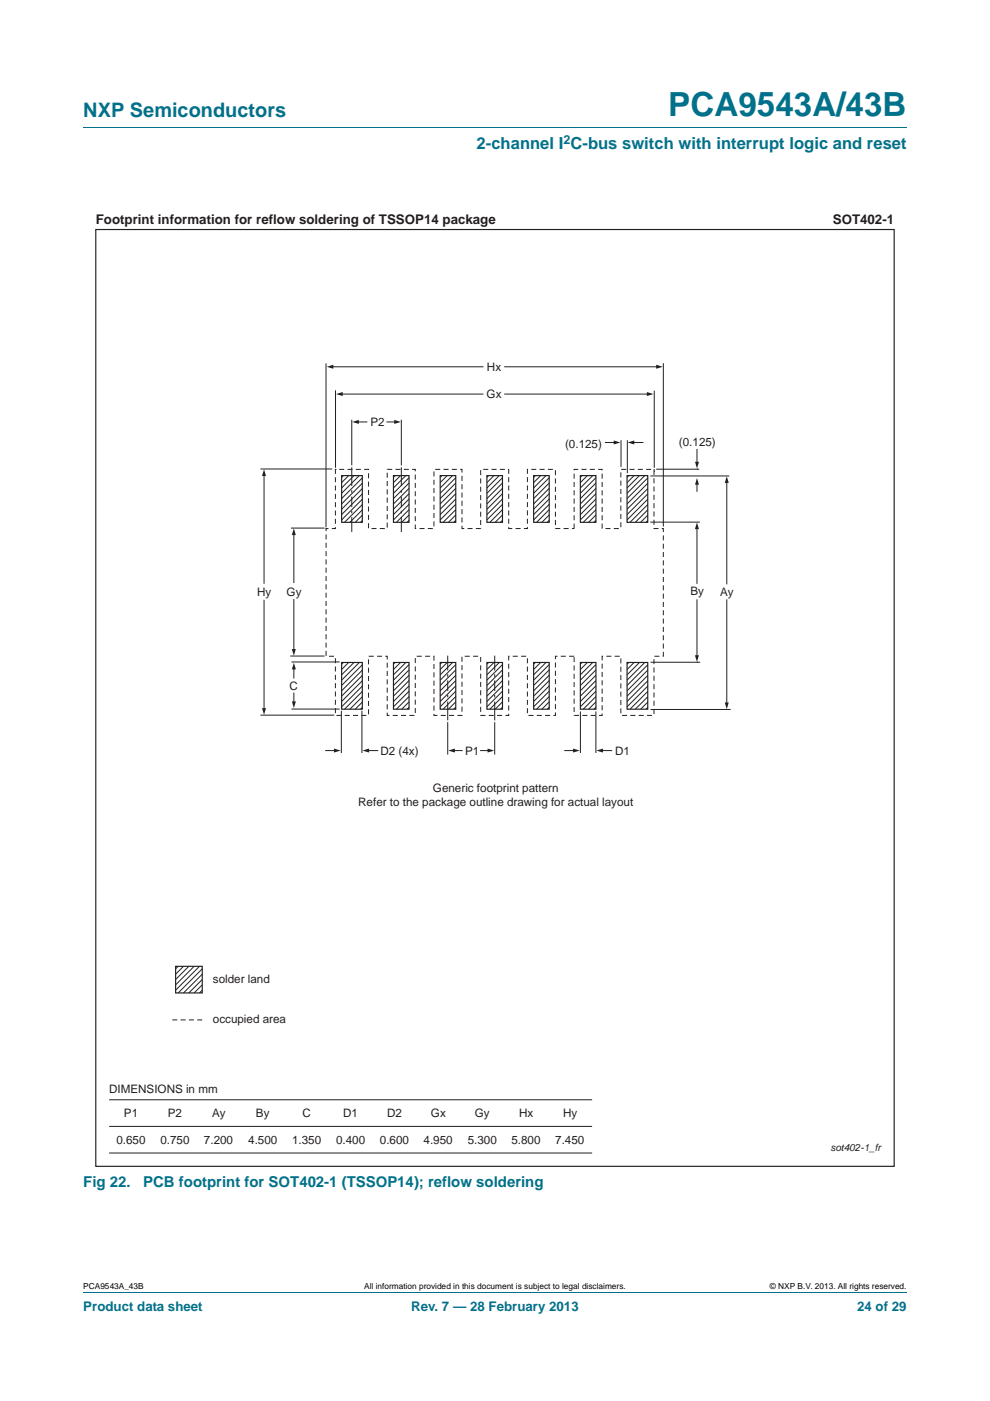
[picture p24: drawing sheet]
<svg xmlns="http://www.w3.org/2000/svg" width="210mm" height="297mm" viewBox="0 0 210 297" stroke-linecap="round" stroke-linejoin="round" font-family="sans-serif">
<defs><g id="words">
<text font-size="7" fill="#00718a" x="141.8" y="24.6">PCA9543A/43B</text>
<text font-size="4.2" fill="#00718a" x="17.7" y="24.9">NXP Semiconductors</text>
<text font-size="3.5" fill="#00718a" x="101.1" y="31.6">2-channel I C-bus switch with interrupt logic and reset</text>
<g font-size="3.2" fill="#00718a">
<text x="17.7" y="251.7">Fig 22.</text>
<text x="30.4" y="251.7">PCB footprint for SOT402-1 (TSSOP14); reflow soldering</text>
</g>
<g font-size="2.8" fill="#231f20">
<text x="20.3" y="47.4">Footprint information for reflow soldering of TSSOP14 package</text>
<text x="176.6" y="47.4">SOT402-1</text>
</g>
<g font-size="2.8" fill="#00718a">
<text x="17.7" y="277.9">Product data sheet</text>
<text x="87.2" y="277.9">Rev. 7 — 28 February 2013</text>
<text x="181.8" y="277.9">24 of 29</text>
</g>
<text font-size="2.6" fill="#00718a" x="119.5" y="30.5">2</text>
<g font-size="2.5" fill="#231f20">
<text x="103.3" y="78.6">Hx</text>
<text x="103.2" y="84.4">Gx</text>
<text x="78.6" y="90.3">P2</text>
<text x="119.9" y="95">(0.125)</text>
<text x="144" y="94.6">(0.125)</text>
<text x="54.5" y="126.3">Hy</text>
<text x="60.8" y="126.3">Gy</text>
<text x="146.4" y="126.2">By</text>
<text x="152.8" y="126.4">Ay</text>
<text x="61.4" y="146.3">C</text>
<text x="80.7" y="160">D2 (4x)</text>
<text x="98.6" y="160">P1</text>
<text x="130.5" y="160">D1</text>
<text x="91.8" y="167.9">Generic footprint pattern</text>
<text x="76" y="170.9">Refer to the package outline drawing for actual layout</text>
<text x="45.2" y="208.3">solder land</text>
<text x="45.2" y="216.8">occupied area</text>
<text x="23.1" y="231.8">DIMENSIONS in mm</text>
<text x="26.3" y="236.8">P1</text>
<text x="35.6" y="236.8">P2</text>
<text x="45" y="236.8">Ay</text>
<text x="54.3" y="236.8">By</text>
<text x="64.2" y="236.8">C</text>
<text x="72.8" y="236.8">D1</text>
<text x="82.1" y="236.8">D2</text>
<text x="91.4" y="236.8">Gx</text>
<text x="100.7" y="236.8">Gy</text>
<text x="110.1" y="236.8">Hx</text>
<text x="119.4" y="236.8">Hy</text>
<text x="24.7" y="242.5">0.650</text>
<text x="34" y="242.5">0.750</text>
<text x="43.3" y="242.5">7.200</text>
<text x="52.6" y="242.5">4.500</text>
<text x="62" y="242.5">1.350</text>
<text x="71.3" y="242.5">0.400</text>
<text x="80.6" y="242.5">0.600</text>
<text x="89.8" y="242.5">4.950</text>
<text x="99.2" y="242.5">5.300</text>
<text x="108.5" y="242.5">5.800</text>
<text x="117.8" y="242.5">7.450</text>
</g>
<text font-size="2.1" fill="#231f20" x="176.1" y="244">sot402-1_fr</text>
<g font-size="1.8">
<text x="17.7" y="273.3">PCA9543A_43B</text>
<text x="77.3" y="273.3">All information provided in this document is subject to legal disclaimers.</text>
<text x="163.3" y="273.3">© NXP B.V. 2013. All rights reserved.</text>
</g>
</g></defs>
<path d="M17.7 27h174.6M17.7 273.9h174.6" fill="none" stroke="#00718a" stroke-width=".21"/>
<path d="M154.2 102.1v21.7" fill="none" stroke="#231f20" stroke-width=".21"/>
<path d="M154.2 101l.4 1.4h-.9z" fill="#231f20"/>
<path d="M154.2 127.2v22" fill="none" stroke="#231f20" stroke-width=".21"/>
<path d="M153.7 148.9h.9l-.4 1.5z" fill="#231f20"/>
<path d="M147.8 111.9v11.8" fill="none" stroke="#231f20" stroke-width=".21"/>
<path d="M147.8 110.8l.4 1.4h-.8z" fill="#231f20"/>
<path d="M147.8 127.2v12" fill="none" stroke="#231f20" stroke-width=".21"/>
<path d="M147.4 138.9h.8l-.4 1.4z" fill="#231f20"/>
<path d="M62.3 113.2v10.3" fill="none" stroke="#231f20" stroke-width=".21"/>
<path d="M62.3 112l.4 1.4h-.8z" fill="#231f20"/>
<path d="M62.3 127.1v10.8" fill="none" stroke="#231f20" stroke-width=".21"/>
<path d="M61.9 137.6h.8l-.4 1.4z" fill="#231f20"/>
<path d="M56 100.6v23.1" fill="none" stroke="#231f20" stroke-width=".21"/>
<path d="M56 99.5l.4 1.4h-.8z" fill="#231f20"/>
<path d="M56 127.3v23.1" fill="none" stroke="#231f20" stroke-width=".21"/>
<path d="M55.6 150.1h.8l-.4 1.5z" fill="#231f20"/>
<path d="M107.1 77.8h32.4" fill="none" stroke="#231f20" stroke-width=".21"/>
<path d="M139.2 77.3l1.4 .5-1.4 .4z" fill="#231f20"/>
<path d="M70.3 77.8h32.1" fill="none" stroke="#231f20" stroke-width=".21"/>
<path d="M69.3 77.8l1.4-.5v.9z" fill="#231f20"/>
<path d="M107.1 83.6h30.4" fill="none" stroke="#231f20" stroke-width=".21"/>
<path d="M137.2 83.1l1.4 .5-1.4 .4z" fill="#231f20"/>
<path d="M72.3 83.6h30.1" fill="none" stroke="#231f20" stroke-width=".21"/>
<path d="M71.3 83.6l1.4-.5v.9z" fill="#231f20"/>
<path d="M37.3 204.9h5.6v5.6h-5.6z" fill="none" stroke="#231f20" stroke-width=".25"/>
<g fill="none" stroke="#231f20" stroke-width=".21">
<path d="M74.6 89v9.7M74.6 99.1v3.9M85.1 89v9.7M85.1 99.1v3.9M74.6 103.9v.6M74.6 105.3v2.2M74.6 108.3v.5M74.6 109.6v3.2M85.1 103.9v.6M85.1 105.3v2.2M85.1 108.3v.5M85.1 109.6v3.2"/>
<path d="M95 139v3.2M104.9 139v3.2M95 142.9v.6M95 144.3v2.2M95 147.3v.6M95 148.7v4M95 153.1v6.9M101.9 159.1h1.8M104.9 142.9v.6M104.9 144.3v2.2M104.9 147.3v.6M104.9 148.7v4"/>
<path d="M104.9 153.1v6.9"/>
</g>
<path d="M103.4 158.7l1.4 .4-1.4 .5z" fill="#231f20"/>
<path d="M96.2 159.1h1.8" fill="none" stroke="#231f20" stroke-width=".21"/>
<path d="M95.1 159.1l1.4-.4v.9z" fill="#231f20"/>
<path d="M119.8 159.1h2" fill="none" stroke="#231f20" stroke-width=".21"/>
<path d="M121.6 158.7l1.4 .4-1.4 .5z" fill="#231f20"/>
<path d="M127.6 159.1h2.1" fill="none" stroke="#231f20" stroke-width=".21"/>
<path d="M126.5 159.1l1.4-.4v.9z" fill="#231f20"/>
<path d="M69.1 159.1h2" fill="none" stroke="#231f20" stroke-width=".21"/>
<path d="M70.8 158.7l1.4 .4-1.4 .5z" fill="#231f20"/>
<path d="M78 159.1h2.1" fill="none" stroke="#231f20" stroke-width=".21"/>
<path d="M76.9 159.1l1.4-.4v.9z" fill="#231f20"/>
<path d="M128.4 93.8h2.1" fill="none" stroke="#231f20" stroke-width=".21"/>
<path d="M130.2 93.4l1.4 .4-1.4 .4z" fill="#231f20"/>
<path d="M134.2 93.8h2.2" fill="none" stroke="#231f20" stroke-width=".21"/>
<path d="M133.1 93.8l1.4-.4v.8z" fill="#231f20"/>
<path d="M82.1 89.5h1.8" fill="none" stroke="#231f20" stroke-width=".21"/>
<path d="M83.6 89l1.4 .5-1.4 .4z" fill="#231f20"/>
<path d="M75.8 89.5h2" fill="none" stroke="#231f20" stroke-width=".21"/>
<path d="M74.7 89.5l1.4-.5v.9z" fill="#231f20"/>
<path d="M147.8 95.3v2.9" fill="none" stroke="#231f20" stroke-width=".21"/>
<path d="M147.4 97.9h.9l-.5 1.4z" fill="#231f20"/>
<path d="M147.8 102.5v1.7" fill="none" stroke="#231f20" stroke-width=".21"/>
<path d="M147.8 101.3l.5 1.5h-.9z" fill="#231f20"/>
<path d="M42.9 216.2h-6.6" fill="none" stroke="#231f20" stroke-width=".21" stroke-dasharray="1.1 .7" stroke-linecap="butt"/>
<path d="M62.3 146.9v2.1M72.4 150.7v9M76.8 150.7v9M123.1 150.8v8.9M126.4 150.8v8.9" fill="none" stroke="#231f20" stroke-width=".21"/>
<path d="M61.9 148.7h.9l-.5 1.4z" fill="#231f20"/>
<path d="M62.3 141.6v2.2" fill="none" stroke="#231f20" stroke-width=".21"/>
<path d="M62.3 140.5l.5 1.4h-.9z" fill="#231f20"/>
<g fill="none" stroke="#231f20" stroke-width=".21">
<path d="M69.1 77v34.8M140.7 77v34.6M55.2 99.4h15.3M71.1 99.5h.1M71.2 82.8v16.4M131.7 93.3v5.7M133.1 93.3v7M138.7 99.5h.1M138.7 99.9h.1M138.8 82.8v16.4M139.2 99.5h9.1M147.8 99.5h.1"/>
<path d="M61.7 112h7.1M69.1 112.1h.1M72.8 100.8l-.3 .4M74 100.8l-1.5 1.5M75.1 100.8l-2.6 2.7M75.5 100.9h.1M76.2 100.8l-3.7 3.8M76.8 101.3l-4.3 4.4M76.8 102.5l-4.3 4.3M76.8 103.6l-4.3 4.4M76.8 104.7l-4.3 4.4M76.8 105.8l-4.3 4.4"/>
<path d="M76.8 107l-3.7 3.7M76.8 108.1l-2.6 2.6M76.8 109.2l-1.5 1.5M76.8 110.4l-.3 .3M83.8 100.8l-.3 .4M85 100.8l-1.5 1.5M86.1 100.8l-2.6 2.7M86.8 101.3l-3.3 3.3M86.8 102.4l-3.3 3.3M86.8 103.5l-3.3 3.3M86.8 104.7l-3.3 3.3M86.8 105.8l-3.3 3.3"/>
<path d="M86.8 106.9l-3.3 3.3M86.8 108.1l-2.7 2.6M86.8 109.2l-1.6 1.5M86.8 110.3l-.5 .4M93.7 100.8l-.3 .4M94.9 100.8l-1.5 1.5M96 100.8l-2.6 2.7M96.7 101.3l-3.3 3.3M96.7 102.4l-3.3 3.3M96.7 103.5l-3.3 3.3M96.7 104.7l-3.3 3.3M96.7 105.8l-3.3 3.3"/>
<path d="M96.7 106.9l-3.3 3.3M96.7 108.1l-2.7 2.6M96.7 109.2l-1.6 1.5M96.7 110.3l-.5 .4M103.6 100.8l-.3 .4M104.8 100.8l-1.5 1.5M105.9 100.8l-2.6 2.7M106.6 101.3l-3.3 3.3M106.6 102.4l-3.3 3.3M106.6 103.5l-3.3 3.3M106.6 104.7l-3.3 3.3M106.6 105.8l-3.3 3.3"/>
<path d="M106.6 106.9l-3.3 3.3M106.6 108.1l-2.7 2.6M106.6 109.2l-1.6 1.5M106.6 110.3l-.4 .4M113.5 100.8l-.3 .4M114.7 100.8l-1.5 1.5M115.8 100.8l-2.6 2.7M116.5 101.3l-3.3 3.3M116.5 102.4l-3.3 3.3M116.5 103.5l-3.3 3.3M116.5 104.7l-3.3 3.3M116.5 105.8l-3.3 3.3"/>
<path d="M116.5 106.9l-3.3 3.3M116.5 108.1l-2.7 2.6M116.5 109.2l-1.6 1.5M116.5 110.3l-.4 .4M123.5 100.8l-.4 .4M124.6 100.8l-1.5 1.5M125.7 100.8l-2.6 2.7M126.4 101.3l-3.3 3.3M126.4 102.4l-3.3 3.3M126.4 103.5l-3.3 3.3M126.4 104.7l-3.3 3.3M126.4 105.8l-3.3 3.3"/>
<path d="M126.4 106.9l-3.3 3.3M126.4 108.1l-2.7 2.6M126.4 109.2l-1.6 1.5M126.4 110.3l-.4 .4M133.4 100.8l-.4 .4M134.5 100.8l-1.5 1.5M135.6 100.8l-2.6 2.7M136.8 100.8l-3.8 3.8M137.4 101.3l-4.4 4.4M137.4 102.5l-4.4 4.3M137.4 103.6l-4.4 4.4M137.4 104.7l-4.4 4.4"/>
<path d="M137.4 105.8l-4.4 4.4M137.4 107l-3.8 3.7M137.4 108.1l-2.6 2.6M137.4 109.2l-1.5 1.5M137.4 110.4l-.4 .3M137.9 110.7h10.5M137.9 100.9h16.8M61.6 139.1h7.2M55.2 151.6h15.7M61.8 140.4h10.2M61.8 150.3h10.2M72.8 140.5l-.3 .3"/>
<path d="M74 140.5l-1.5 1.5M75.1 140.5l-2.6 2.6M76.2 140.5l-3.7 3.7M76.8 141l-4.3 4.3M76.8 142.1l-4.3 4.4M76.8 143.2l-4.3 4.4M76.8 144.3l-4.3 4.4M76.8 145.5l-4.3 4.4M76.8 146.6l-3.7 3.8M76.8 147.7l-2.6 2.7M76.8 148.9l-1.5 1.5M76.8 150l-.3 .4"/>
<path d="M83.8 140.5l-.3 .3M85 140.5l-1.5 1.5M86.1 140.5l-2.6 2.6M86.8 140.9l-3.3 3.3M86.8 142l-3.3 3.3M86.8 143.2l-3.3 3.3M86.8 144.3l-3.3 3.3M86.8 145.4l-3.3 3.3M86.8 146.5l-3.3 3.4M86.8 147.7l-2.7 2.7M86.8 148.8l-1.6 1.6M86.8 149.9l-.5 .5"/>
<path d="M93.7 140.5l-.3 .3M94.9 140.5l-1.5 1.5M96 140.5l-2.6 2.6M96.7 140.9l-3.3 3.3M96.7 142l-3.3 3.3M96.7 143.2l-3.3 3.3M96.7 144.3l-3.3 3.3M96.7 145.4l-3.3 3.3M96.7 146.5l-3.3 3.4M96.7 147.7l-2.7 2.7M96.7 148.8l-1.6 1.6M96.7 149.9l-.5 .5"/>
<path d="M103.6 140.5l-.3 .3M104.8 140.5l-1.5 1.5M105.9 140.5l-2.6 2.6M106.6 140.9l-3.3 3.3M106.6 142l-3.3 3.3M106.6 143.2l-3.3 3.3M106.6 144.3l-3.3 3.3M106.6 145.4l-3.3 3.3M106.6 146.6l-3.3 3.3M106.6 147.7l-2.7 2.7M106.6 148.8l-1.6 1.6M106.6 149.9l-.4 .5"/>
<path d="M113.6 140.5l-.4 .3M114.7 140.5l-1.5 1.5M115.8 140.5l-2.6 2.6M116.5 140.9l-3.3 3.3M116.5 142l-3.3 3.3M116.5 143.2l-3.3 3.3M116.5 144.3l-3.3 3.3M116.5 145.4l-3.3 3.3M116.5 146.6l-3.3 3.3M116.5 147.7l-2.7 2.7M116.5 148.8l-1.6 1.6M116.5 149.9l-.4 .5"/>
<path d="M123.5 140.5l-.4 .3M124.6 140.5l-1.5 1.5M125.7 140.5l-2.6 2.6M126.4 140.9l-3.3 3.3M126.4 142l-3.3 3.3M126.4 143.2l-3.3 3.3M126.4 144.3l-3.3 3.3M126.4 145.4l-3.3 3.3M126.4 146.6l-3.3 3.3M126.4 147.7l-2.7 2.7M126.4 148.8l-1.6 1.6M126.4 149.9l-.4 .5"/>
<path d="M133.4 140.5l-.4 .3M134.5 140.5l-1.5 1.5M135.6 140.5l-2.6 2.6M136.8 140.5l-3.8 3.7M137.4 141l-4.4 4.3M137.4 142.1l-4.4 4.4M137.4 143.2l-4.4 4.4M137.4 144.3l-4.4 4.4M137.4 145.5l-4.4 4.4M137.4 146.6l-3.8 3.8M137.4 147.7l-2.6 2.7M137.4 148.9l-1.5 1.5"/>
<path d="M137.4 150l-.4 .4M138 140.4h10.5M138 150.4h17M147.8 140.4h.1M154.1 150.4h.1M37.8 204.9l-.5 .5M38.9 204.9l-1.6 1.7M40 204.9l-2.7 2.8M41.2 204.9l-3.9 3.9M42.3 204.9l-5 5M42.9 205.4l-5.1 5.1M42.9 206.5l-4 4"/>
<path d="M42.9 207.7l-2.9 2.8M42.9 208.8l-1.7 1.7M42.9 209.9l-.6 .6M23.1 238.8h102.5M23.1 233.2h102.5M23.1 244.5h102.5"/>
</g>
<g fill="none" stroke="#231f20" stroke-width=".25">
<path d="M20.3 48.7h169.4v198.6h-169.4zM72.5 100.8h4.3v9.9h-4.3zM83.5 100.8h3.3v9.9h-3.3zM93.4 100.8h3.3v9.9h-3.3zM103.3 100.8h3.3v9.9h-3.3zM113.2 100.8h3.3v9.9h-3.3zM123.1 100.8h3.3v9.9h-3.3zM133 100.8h4.4v9.9h-4.4zM72.5 140.5h4.3v9.9h-4.3zM83.5 140.5h3.3v9.9h-3.3zM93.4 140.5h3.3v9.9h-3.3zM103.3 140.5h3.3v9.9h-3.3z"/>
<path d="M113.2 140.5h3.3v9.9h-3.3zM123.1 140.5h3.3v9.9h-3.3zM133 140.5h4.4v9.9h-4.4z"/>
</g>
<path d="M121.8 112.1v-12.6h5.9v12.6h4v-12.6h7v12.6h2v27h-2v12.6h-7v-12.6h-4v12.6h-5.9v-12.6M121.8 139.1h-4v12.6h-5.9v-12.6h-4v12.6h-5.9v-12.6h-4v12.6h-6v-12.6h-3.9v12.6h-6v-12.6h-3.9v12.6h-7.1v-12.6h-1.9v-27h1.9v-12.6h7.1v12.6h3.9v-12.6h6v12.6h3.9v-12.6h6v12.6h4v-12.6h5.9v12.6h4v-12.6h5.9v12.6h4" fill="none" stroke="#231f20" stroke-width=".21" stroke-dasharray="1.1 .7" stroke-linecap="butt"/>
<use href="#words"/>
</svg>
